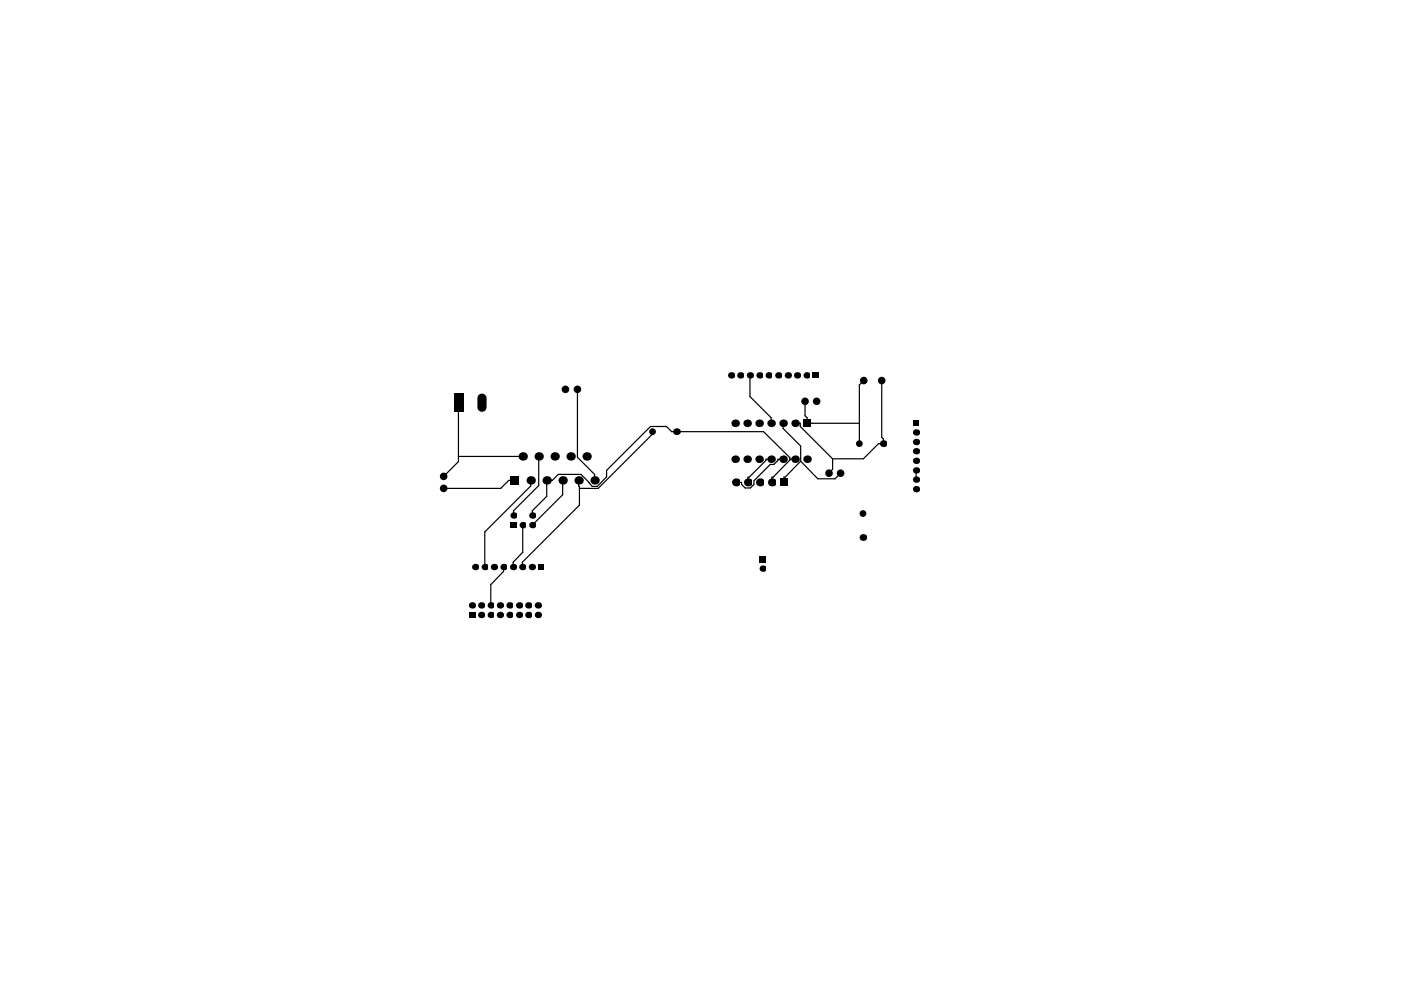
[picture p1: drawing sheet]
<svg xmlns="http://www.w3.org/2000/svg" width="297mm" height="210mm" viewBox="0 0 297 210" stroke-linecap="round" stroke-linejoin="round" font-family="sans-serif">
<g fill="#000">
<path d="M96.3 83.4h1.9v4h-1.9zM170.3 88.9h1.7v1.6h-1.7zM172.3 78.9h1.4v1.3h-1.4zM193.6 89.1h1.3v1.2h-1.3zM108.2 110.7h1.4v1.2h-1.4zM108.2 100.9h1.8v1.9h-1.8zM161 117.9h1.4v1.3h-1.4zM165.4 101.4h1.6v1.7h-1.6zM99.4 129.7h1.4v1.3h-1.4zM114.1 119.5h1.3v1.3h-1.3z"/>
<circle cx="155" cy="79.6" r=".68"/>
<circle cx="157" cy="79.6" r=".68"/>
<circle cx="159" cy="79.6" r=".68"/>
<circle cx="161" cy="79.6" r=".68"/>
<circle cx="163" cy="79.6" r=".68"/>
<circle cx="165" cy="79.6" r=".68"/>
<circle cx="167" cy="79.6" r=".68"/>
<circle cx="169" cy="79.6" r=".68"/>
<circle cx="171" cy="79.6" r=".68"/>
<circle cx="110.8" cy="96.8" r=".89"/>
<circle cx="114.2" cy="96.8" r=".89"/>
<circle cx="117.6" cy="96.8" r=".89"/>
<circle cx="119.9" cy="82.6" r=".8"/>
<circle cx="121" cy="96.8" r=".89"/>
<circle cx="122.4" cy="82.6" r=".8"/>
<circle cx="124.4" cy="96.8" r=".89"/>
<circle cx="138.3" cy="91.5" r=".72"/>
<circle cx="143.4" cy="91.5" r=".72"/>
<circle cx="155.9" cy="97.4" r=".8"/>
<circle cx="155.9" cy="89.7" r=".8"/>
<circle cx="158.4" cy="97.4" r=".8"/>
<circle cx="158.4" cy="89.7" r=".8"/>
<circle cx="161" cy="89.7" r=".8"/>
<circle cx="161" cy="97.4" r=".8"/>
<circle cx="163.5" cy="89.7" r=".8"/>
<circle cx="163.5" cy="97.4" r=".8"/>
<circle cx="166" cy="89.7" r=".8"/>
<circle cx="166" cy="97.4" r=".8"/>
<circle cx="168.6" cy="89.7" r=".8"/>
<circle cx="168.6" cy="97.4" r=".8"/>
<circle cx="170.7" cy="85.1" r=".8"/>
<circle cx="171.1" cy="97.4" r=".8"/>
<circle cx="173.1" cy="85.1" r=".8"/>
<circle cx="182.2" cy="94.1" r=".72"/>
<circle cx="183.1" cy="80.7" r=".8"/>
<circle cx="186.9" cy="80.7" r=".8"/>
<circle cx="187.3" cy="94.1" r=".72"/>
<circle cx="194.2" cy="91.7" r=".68"/>
<circle cx="194.2" cy="97.7" r=".68"/>
<circle cx="194.2" cy="93.7" r=".68"/>
<circle cx="194.2" cy="95.7" r=".68"/>
<circle cx="194.2" cy="99.7" r=".68"/>
<circle cx="94.1" cy="103.5" r=".8"/>
<circle cx="94.1" cy="101" r=".8"/>
<circle cx="108.9" cy="109.3" r=".68"/>
<circle cx="110.8" cy="111.3" r=".68"/>
<circle cx="112.5" cy="101.9" r=".89"/>
<circle cx="112.9" cy="111.3" r=".68"/>
<circle cx="112.9" cy="109.3" r=".68"/>
<circle cx="115.9" cy="101.9" r=".89"/>
<circle cx="119.3" cy="101.9" r=".89"/>
<circle cx="122.7" cy="101.9" r=".89"/>
<circle cx="126.1" cy="101.9" r=".89"/>
<circle cx="156" cy="102.3" r=".85"/>
<circle cx="158.6" cy="102.3" r=".85"/>
<circle cx="161.1" cy="102.3" r=".85"/>
<circle cx="163.7" cy="102.3" r=".85"/>
<circle cx="175.8" cy="100.3" r=".8"/>
<circle cx="178.2" cy="100.3" r=".8"/>
<circle cx="183" cy="108.9" r=".72"/>
<circle cx="183" cy="114" r=".72"/>
<circle cx="194.2" cy="101.7" r=".68"/>
<circle cx="194.2" cy="103.7" r=".68"/>
<circle cx="100.1" cy="128.4" r=".68"/>
<circle cx="100.8" cy="120.2" r=".68"/>
<circle cx="102" cy="130.4" r=".68"/>
<circle cx="102" cy="128.4" r=".68"/>
<circle cx="102.8" cy="120.2" r=".68"/>
<circle cx="104.1" cy="128.4" r=".68"/>
<circle cx="104.1" cy="130.4" r=".68"/>
<circle cx="104.7" cy="120.2" r=".68"/>
<circle cx="106" cy="130.4" r=".68"/>
<circle cx="106" cy="128.4" r=".68"/>
<circle cx="106.8" cy="120.2" r=".68"/>
<circle cx="108" cy="130.4" r=".68"/>
<circle cx="108" cy="128.4" r=".68"/>
<circle cx="108.8" cy="120.2" r=".68"/>
<circle cx="110.1" cy="130.4" r=".68"/>
<circle cx="110.1" cy="128.4" r=".68"/>
<circle cx="110.7" cy="120.2" r=".68"/>
<circle cx="112" cy="130.4" r=".68"/>
<circle cx="112" cy="128.4" r=".68"/>
<circle cx="112.8" cy="120.2" r=".68"/>
<circle cx="114" cy="130.4" r=".68"/>
<circle cx="114" cy="128.4" r=".68"/>
<circle cx="161.7" cy="120.6" r=".68"/>
</g>
<g fill="none" stroke="#000" stroke-width=".25">
<path d="M159 79.6v4.5l4.5 4.5v1.1M97.2 85.4v12.5l-3.1 3.1M97.2 96.8h13.6M114.2 96.8v6.2l-5.3 5.3v1M122.4 82.5v14.4l3.7 3.7v1.3M138.3 91.5v.5l-11.5 11.5h-3.9M163.5 97.4h-1.1v.2l-3.6 3.6h-.2v1.1M166 97.4h-1.1v.2l-.8 .9h-.8l-3.4 3.4v.8l-.8 .8h-1.1l-.8-.8v-.4h-1.2M166 89.7v1.1l3.8 3.8v3.2M167.5 97.4h1.1M168.6 89.7h1.1v.7l6.8 6.9M169.8 97.8l3.6 3.7h3.6l1.2-1.2"/>
<path d="M169.8 97.8l-3.3 3.4h-.3v1.1M170.7 85.1v3l.4 .5v1.1h11.1M176.5 97.3v2.2l-.7 .8M183.1 80.7l-.9 .9v12.5M186.9 80.7v12l.4 .3v1.1h-1l-3.3 3.2h-6.5M194.2 99.7v2M109.1 101.9h-1.2l-1.7 1.6h-12.1M110.8 111.3v5.8l-2 2.1v1M112.5 101.9v1.1l-9.7 9.8v7.4M119.3 101.9v3l-6.4 6.4M122.7 101.9v1.1l.2 .2v3.9l-12.2 12.1v1M163.7 102.3v-1.1h.2l3.6-3.7v-.5l-5.6-5.5h-19.5l-1.1-1.1h-3.4l-9.3 9.3v1.4l-1.9 2h-1.1l-2.4-2.5h-4.8l-1.3 1.3h-1.2v3.3l-3 3.1v1"/>
<path d="M106.8 120.2v1l-2.7 2.8v4.4"/>
</g>
<path d="M102.2 84.4v2" fill="none" stroke="#000" stroke-width="1.9"/>
</svg>
